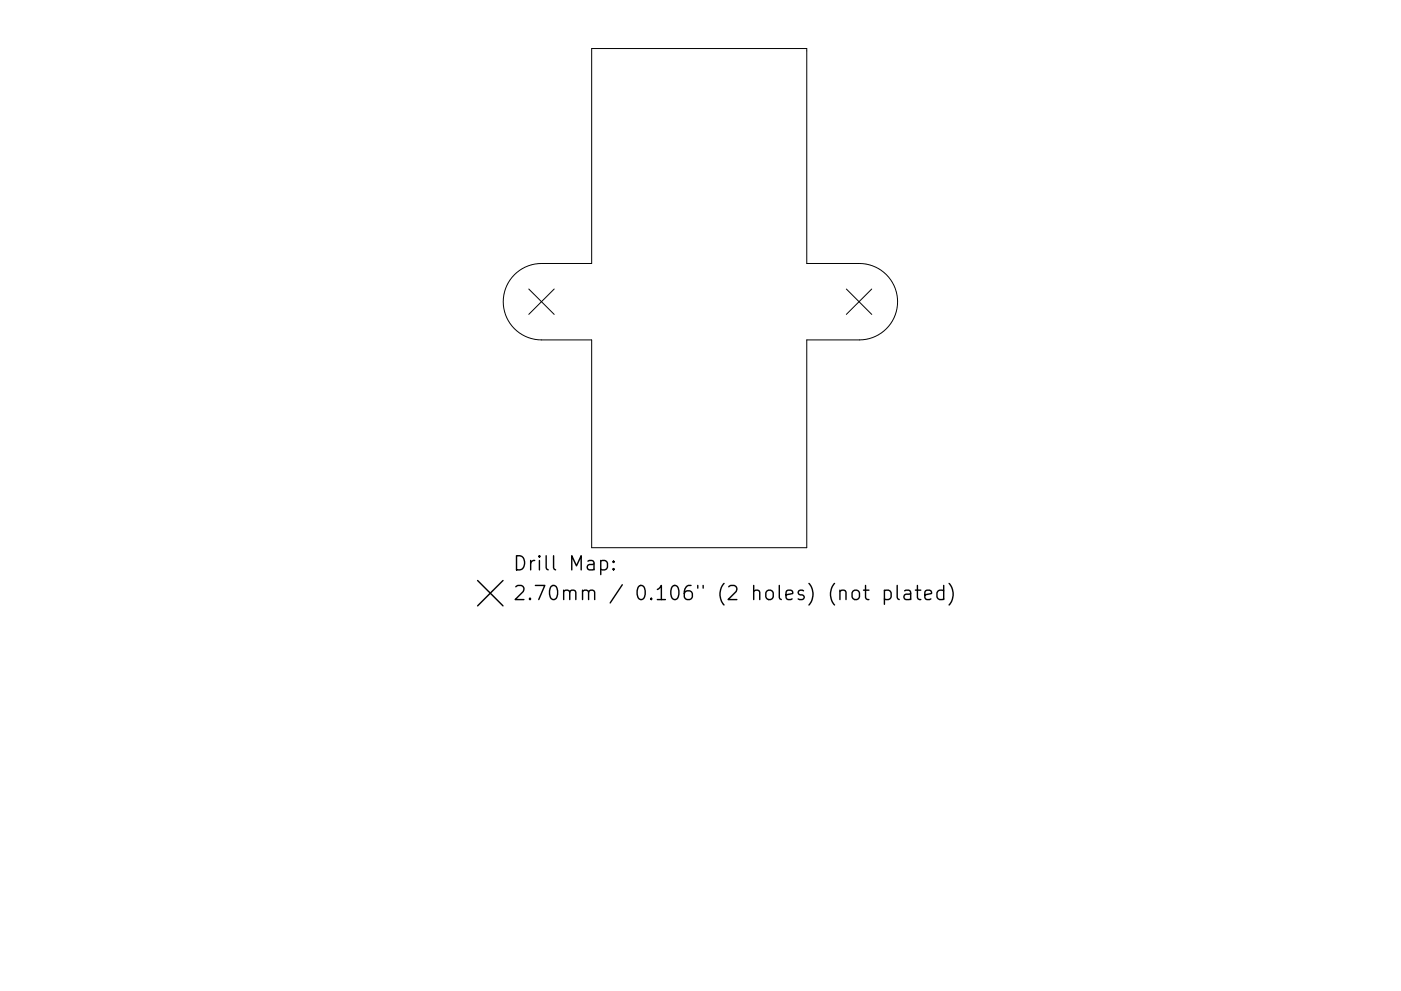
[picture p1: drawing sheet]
<svg xmlns="http://www.w3.org/2000/svg" width="297mm" height="210mm" viewBox="0 0 297 210" stroke-linecap="round" stroke-linejoin="round" font-family="sans-serif">
<defs><g id="words">
<g font-size="4.2">
<text x="108.6" y="121.1">Drill Map:</text>
<text x="108.6" y="127.4">2.70mm / 0.106&quot; (2 holes) (not plated)</text>
</g>
</g></defs>
<path d="M125.4 10.3h45.7v45.6h11.1a8.1 8.1 0 0 1 8.1 8.1 8.1 8.1 0 0 1-8.1 8.1h-11.1v44.1h-45.7v-44.1h-10.6a8.1 8.1 0 0 1-8.1-8.1 8.1 8.1 0 0 1 8.1-8.1h10.6zM112.1 61.3l5.4 5.4M117.5 61.3l-5.4 5.4M179.4 61.3l5.4 5.4M184.8 61.3l-5.4 5.4" fill="none" stroke="#000" stroke-width=".21"/>
<g fill="none" stroke="#000" stroke-width=".3">
<path d="M127.4 119.1l.8-.2 .6 .6v.8l-.3 .5-.3 .1-.8-.1M130.1 119.1l.1 .1-.1 .1-.2-.1 .2-.1v.2M101.3 123.2l5.3 5.3M106.6 123.2l-5.3 5.3M130.1 120.6l.1 .2-.1 .1-.2-.1 .2-.2v.3M180.8 125.5a.81 .81 0 0 1 .8-.3 .81 .81 0 0 1 .6 .6v.8a.81 .81 0 0 1-.8 .6 .81 .81 0 0 1-.7-.6v-.8zM183.1 125.2h1.1M183.5 124.2v2.6l.2 .3 .5 .1M187.5 125.4l.9-.2 .5 .6v.8l-.2 .5-.3 .1-.9-.1M187.5 125.2v3M190.2 124.2v2.6l.5 .4M191.8 125.4l.3-.2 .8 .2 .2 .2v1.6"/>
<path d="M193.1 125.9l-1 .2a.59 .59 0 0 0-.5 .5 .59 .59 0 0 0 .5 .6l1-.1M194.1 125.2h1.1M194.5 124.2v2.6l.2 .3 .5 .1M196.1 126.2l1.4-.3-.1-.5-.9-.2-.4 .4v1.2l.1 .3 .3 .1 .9-.1M200.1 125.4l-.9-.2-.5 .6v.8l.2 .5 .3 .1 .9-.1M200.1 124.2v3M201.2 123.8a3.4 3.4 0 0 1 0 4.6"/>
</g>
<use href="#words"/>
</svg>
